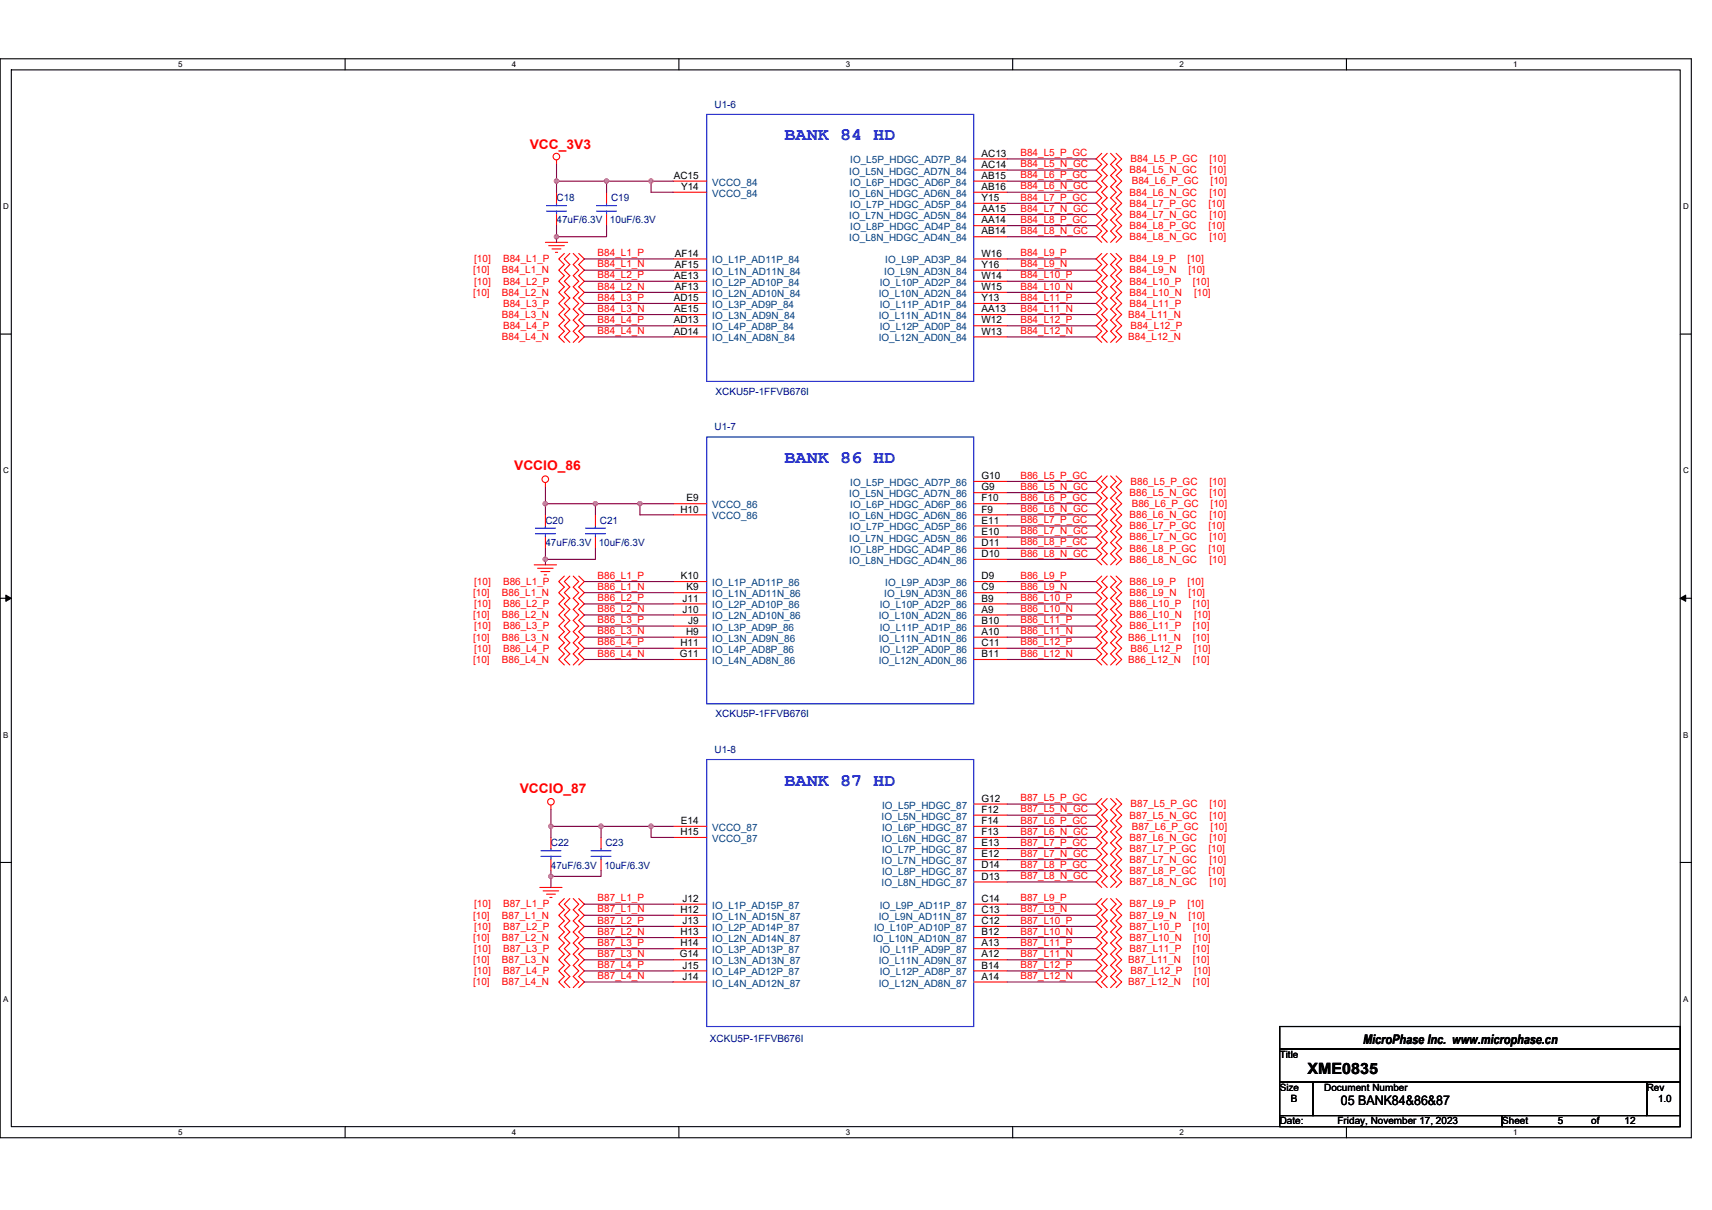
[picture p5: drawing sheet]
<svg xmlns="http://www.w3.org/2000/svg" width="297mm" height="210mm" viewBox="0 0 297 210" stroke-linecap="round" stroke-linejoin="round" font-family="sans-serif">
<defs><g id="words">
<g font-size="3.1" fill="#00f">
<text x="136.1" y="24.4">BANK 84 HD</text>
<text x="136.1" y="80.3">BANK 86 HD</text>
<text x="136.1" y="136.3">BANK 87 HD</text>
</g>
<text font-size="2.7" x="226.9" y="186.4">XME0835</text>
<g font-size="2.3" fill="#f00">
<text x="91.9" y="25.8">VCC_3V3</text>
<text x="89.2" y="81.6">VCCIO_86</text>
<text x="90.2" y="137.6">VCCIO_87</text>
</g>
<g font-size="2.3">
<text x="236.5" y="181.1">MicroPhase Inc. www.microphase.cn</text>
<text x="232.6" y="191.8">05 BANK84&amp;86&amp;87</text>
</g>
<g font-size="1.7" fill="#000080">
<text x="124" y="18.7">U1-6</text>
<text x="96.6" y="34.9">C18</text>
<text x="106" y="34.9">C19</text>
<text x="96.6" y="38.8">47uF/6.3V</text>
<text x="105.8" y="38.8">10uF/6.3V</text>
<text x="124.2" y="68.5">XCKU5P-1FFVB676I</text>
<text x="124" y="74.7">U1-7</text>
<text x="94.6" y="90.9">C20</text>
<text x="94.6" y="94.7">47uF/6.3V</text>
<text x="103.9" y="94.7">10uF/6.3V</text>
<text x="104.1" y="90.9">C21</text>
<text x="124.2" y="124.5">XCKU5P-1FFVB676I</text>
<text x="124" y="130.7">U1-8</text>
<text x="95.6" y="146.9">C22</text>
<text x="105" y="146.9">C23</text>
<text x="95.6" y="150.7">47uF/6.3V</text>
<text x="104.9" y="150.7">10uF/6.3V</text>
<text x="123.2" y="180.8">XCKU5P-1FFVB676I</text>
</g>
<g font-size="1.7" fill="#004080">
<text x="147.5" y="28.4">IO_L5P_HDGC_AD7P_84</text>
<text x="123.6" y="32.2">VCCO_84</text>
<text x="123.6" y="34.1">VCCO_84</text>
<text x="147.4" y="34.1">IO_L6N_HDGC_AD6N_84</text>
<text x="147.4" y="30.3">IO_L5N_HDGC_AD7N_84</text>
<text x="147.5" y="32.2">IO_L6P_HDGC_AD6P_84</text>
<text x="147.4" y="41.9">IO_L8N_HDGC_AD4N_84</text>
<text x="147.4" y="38">IO_L7N_HDGC_AD5N_84</text>
<text x="147.5" y="39.9">IO_L8P_HDGC_AD4P_84</text>
<text x="147.5" y="36.1">IO_L7P_HDGC_AD5P_84</text>
<text x="123.6" y="47.7">IO_L1N_AD11N_84</text>
<text x="123.6" y="45.7">IO_L1P_AD11P_84</text>
<text x="153.4" y="47.7">IO_L9N_AD3N_84</text>
<text x="153.6" y="45.7">IO_L9P_AD3P_84</text>
<text x="123.6" y="53.4">IO_L3P_AD9P_84</text>
<text x="123.6" y="51.5">IO_L2N_AD10N_84</text>
<text x="123.6" y="49.6">IO_L2P_AD10P_84</text>
<text x="152.5" y="51.5">IO_L10N_AD2N_84</text>
<text x="152.6" y="53.4">IO_L11P_AD1P_84</text>
<text x="152.6" y="49.6">IO_L10P_AD2P_84</text>
<text x="123.6" y="59.2">IO_L4N_AD8N_84</text>
<text x="123.6" y="57.3">IO_L4P_AD8P_84</text>
<text x="123.6" y="55.4">IO_L3N_AD9N_84</text>
<text x="152.5" y="59.2">IO_L12N_AD0N_84</text>
<text x="152.5" y="55.4">IO_L11N_AD1N_84</text>
<text x="152.6" y="57.3">IO_L12P_AD0P_84</text>
<text x="123.6" y="88.2">VCCO_86</text>
<text x="147.4" y="86.3">IO_L5N_HDGC_AD7N_86</text>
<text x="147.5" y="88.2">IO_L6P_HDGC_AD6P_86</text>
<text x="147.5" y="84.3">IO_L5P_HDGC_AD7P_86</text>
<text x="123.6" y="90.1">VCCO_86</text>
<text x="147.4" y="94">IO_L7N_HDGC_AD5N_86</text>
<text x="147.4" y="90.1">IO_L6N_HDGC_AD6N_86</text>
<text x="147.5" y="95.9">IO_L8P_HDGC_AD4P_86</text>
<text x="147.5" y="92.1">IO_L7P_HDGC_AD5P_86</text>
<text x="123.6" y="101.7">IO_L1P_AD11P_86</text>
<text x="147.4" y="97.9">IO_L8N_HDGC_AD4N_86</text>
<text x="153.6" y="101.7">IO_L9P_AD3P_86</text>
<text x="123.6" y="107.5">IO_L2N_AD10N_86</text>
<text x="123.6" y="105.6">IO_L2P_AD10P_86</text>
<text x="123.6" y="103.6">IO_L1N_AD11N_86</text>
<text x="152.5" y="107.5">IO_L10N_AD2N_86</text>
<text x="152.6" y="105.6">IO_L10P_AD2P_86</text>
<text x="153.4" y="103.6">IO_L9N_AD3N_86</text>
<text x="123.6" y="113.3">IO_L4P_AD8P_86</text>
<text x="123.6" y="111.4">IO_L3N_AD9N_86</text>
<text x="123.6" y="109.4">IO_L3P_AD9P_86</text>
<text x="152.5" y="111.4">IO_L11N_AD1N_86</text>
<text x="152.6" y="113.3">IO_L12P_AD0P_86</text>
<text x="152.6" y="109.4">IO_L11P_AD1P_86</text>
<text x="123.6" y="115.2">IO_L4N_AD8N_86</text>
<text x="152.5" y="115.2">IO_L12N_AD0N_86</text>
<text x="153" y="142.2">IO_L5N_HDGC_87</text>
<text x="153.1" y="140.3">IO_L5P_HDGC_87</text>
<text x="123.6" y="144.2">VCCO_87</text>
<text x="123.6" y="146.1">VCCO_87</text>
<text x="153" y="150">IO_L7N_HDGC_87</text>
<text x="153" y="146.1">IO_L6N_HDGC_87</text>
<text x="153.1" y="148">IO_L7P_HDGC_87</text>
<text x="153.1" y="144.2">IO_L6P_HDGC_87</text>
<text x="153" y="153.8">IO_L8N_HDGC_87</text>
<text x="153.1" y="151.9">IO_L8P_HDGC_87</text>
<text x="123.6" y="161.5">IO_L2P_AD14P_87</text>
<text x="123.6" y="159.6">IO_L1N_AD15N_87</text>
<text x="123.6" y="157.7">IO_L1P_AD15P_87</text>
<text x="151.7" y="161.5">IO_L10P_AD10P_87</text>
<text x="152.5" y="159.6">IO_L9N_AD11N_87</text>
<text x="152.6" y="157.7">IO_L9P_AD11P_87</text>
<text x="123.6" y="167.3">IO_L3N_AD13N_87</text>
<text x="123.6" y="165.4">IO_L3P_AD13P_87</text>
<text x="123.6" y="163.5">IO_L2N_AD14N_87</text>
<text x="151.5" y="163.5">IO_L10N_AD10N_87</text>
<text x="152.5" y="167.3">IO_L11N_AD9N_87</text>
<text x="152.6" y="165.4">IO_L11P_AD9P_87</text>
<text x="123.6" y="171.2">IO_L4N_AD12N_87</text>
<text x="123.6" y="169.3">IO_L4P_AD12P_87</text>
<text x="152.5" y="171.2">IO_L12N_AD8N_87</text>
<text x="152.6" y="169.3">IO_L12P_AD8P_87</text>
</g>
<g font-size="1.7">
<text x="170.3" y="29.1">AC14</text>
<text x="170.3" y="27.2">AC13</text>
<text x="116.9" y="31">AC15</text>
<text x="118.2" y="33">Y14</text>
<text x="170.3" y="33">AB16</text>
<text x="170.3" y="34.9">Y15</text>
<text x="170.3" y="31">AB15</text>
<text x="170.3" y="40.7">AB14</text>
<text x="170.3" y="36.8">AA15</text>
<text x="170.3" y="38.8">AA14</text>
<text x="117.1" y="46.5">AF15</text>
<text x="117.1" y="44.5">AF14</text>
<text x="170.3" y="46.5">Y16</text>
<text x="170.3" y="44.5">W16</text>
<text x="116.9" y="52.3">AD15</text>
<text x="117" y="48.4">AE13</text>
<text x="117.1" y="50.3">AF13</text>
<text x="170.3" y="52.3">Y13</text>
<text x="170.3" y="48.4">W14</text>
<text x="170.3" y="50.3">W15</text>
<text x="116.9" y="58.1">AD14</text>
<text x="116.9" y="56.1">AD13</text>
<text x="117" y="54.2">AE15</text>
<text x="170.3" y="56.1">W12</text>
<text x="170.3" y="58.1">W13</text>
<text x="170.3" y="54.2">AA13</text>
<text x="170.3" y="83.1">G10</text>
<text x="118.1" y="88.9">H10</text>
<text x="119.1" y="87">E9</text>
<text x="170.3" y="88.9">F9</text>
<text x="170.3" y="85.1">G9</text>
<text x="170.3" y="87">F10</text>
<text x="170.3" y="92.8">E10</text>
<text x="170.3" y="94.7">D11</text>
<text x="170.3" y="90.9">E11</text>
<text x="118.1" y="100.5">K10</text>
<text x="170.3" y="96.7">D10</text>
<text x="170.3" y="100.5">D9</text>
<text x="118.4" y="106.3">J10</text>
<text x="118.4" y="104.4">J11</text>
<text x="119.1" y="102.4">K9</text>
<text x="170.3" y="102.4">C9</text>
<text x="170.3" y="104.4">B9</text>
<text x="170.3" y="106.3">A9</text>
<text x="118.1" y="112.1">H11</text>
<text x="119" y="110.2">H9</text>
<text x="119.4" y="108.2">J9</text>
<text x="170.3" y="112.1">C11</text>
<text x="170.3" y="108.2">B10</text>
<text x="170.3" y="110.2">A10</text>
<text x="118" y="114">G11</text>
<text x="170.3" y="114">B11</text>
<text x="118.1" y="143">E14</text>
<text x="170.3" y="141.1">F12</text>
<text x="170.3" y="143">F14</text>
<text x="170.3" y="139.1">G12</text>
<text x="118.1" y="144.9">H15</text>
<text x="170.3" y="148.8">E12</text>
<text x="170.3" y="144.9">F13</text>
<text x="170.3" y="146.9">E13</text>
<text x="170.3" y="152.7">D13</text>
<text x="170.3" y="150.7">D14</text>
<text x="118.1" y="158.4">H12</text>
<text x="118.4" y="160.4">J13</text>
<text x="118.4" y="156.5">J12</text>
<text x="170.3" y="160.4">C12</text>
<text x="170.3" y="156.5">C14</text>
<text x="170.3" y="158.4">C13</text>
<text x="118" y="166.2">G14</text>
<text x="118.1" y="164.2">H14</text>
<text x="118.1" y="162.3">H13</text>
<text x="170.3" y="162.3">B12</text>
<text x="170.3" y="164.2">A13</text>
<text x="170.3" y="166.2">A12</text>
<text x="118.4" y="170">J14</text>
<text x="118.4" y="168.1">J15</text>
<text x="170.3" y="168.1">B14</text>
<text x="170.3" y="170">A14</text>
<text x="222" y="183.6">Title</text>
<text x="222" y="189.3">Size</text>
<text x="224" y="191.3">B</text>
<text x="229.8" y="189.3">Document Number</text>
<text x="285.7" y="189.3">Rev</text>
<text x="287.7" y="191.3">1.0</text>
<text x="222" y="195.1">Date:</text>
<text x="232.1" y="195.1">Friday, November 17, 2023</text>
<text x="260.6" y="195.1">Sheet</text>
<text x="270.3" y="195.1">5</text>
<text x="276.1" y="195.1">of</text>
<text x="281.9" y="195.1">12</text>
</g>
<g font-size="1.7" fill="#f00">
<text x="177.1" y="27.1">B84_L5_P_GC</text>
<text x="177.1" y="29">B84_L5_N_GC</text>
<text x="196.2" y="28.2">B84_L5_P_GC</text>
<text x="209.9" y="28.2">[10]</text>
<text x="177.1" y="30.9">B84_L6_P_GC</text>
<text x="177.1" y="32.9">B84_L6_N_GC</text>
<text x="177.1" y="34.8">B84_L7_P_GC</text>
<text x="196" y="30.1">B84_L5_N_GC</text>
<text x="196" y="34">B84_L6_N_GC</text>
<text x="196" y="35.9">B84_L7_P_GC</text>
<text x="196.4" y="32">B84_L6_P_GC</text>
<text x="209.7" y="35.9">[10]</text>
<text x="209.9" y="30.1">[10]</text>
<text x="209.9" y="34">[10]</text>
<text x="210.1" y="32">[10]</text>
<text x="177.1" y="36.7">B84_L7_N_GC</text>
<text x="177.1" y="40.6">B84_L8_N_GC</text>
<text x="177.1" y="38.7">B84_L8_P_GC</text>
<text x="196" y="39.7">B84_L8_P_GC</text>
<text x="196" y="37.8">B84_L7_N_GC</text>
<text x="196" y="41.7">B84_L8_N_GC</text>
<text x="209.7" y="39.7">[10]</text>
<text x="209.9" y="37.8">[10]</text>
<text x="209.9" y="41.7">[10]</text>
<text x="82.1" y="47.5">[10]</text>
<text x="82.3" y="45.5">[10]</text>
<text x="87.1" y="47.5">B84_L1_N</text>
<text x="87.3" y="45.5">B84_L1_P</text>
<text x="103.7" y="46.4">B84_L1_N</text>
<text x="103.7" y="44.4">B84_L1_P</text>
<text x="177.1" y="46.4">B84_L9_N</text>
<text x="177.1" y="44.4">B84_L9_P</text>
<text x="196" y="47.5">B84_L9_N</text>
<text x="196" y="45.5">B84_L9_P</text>
<text x="206" y="45.5">[10]</text>
<text x="206.2" y="47.5">[10]</text>
<text x="82.1" y="51.3">[10]</text>
<text x="82.3" y="49.4">[10]</text>
<text x="87.1" y="51.3">B84_L2_N</text>
<text x="87.3" y="49.4">B84_L2_P</text>
<text x="87.3" y="53.3">B84_L3_P</text>
<text x="103.7" y="50.2">B84_L2_N</text>
<text x="103.7" y="48.3">B84_L2_P</text>
<text x="103.7" y="52.2">B84_L3_P</text>
<text x="177.1" y="52.2">B84_L11_P</text>
<text x="177.1" y="50.2">B84_L10_N</text>
<text x="177.1" y="48.3">B84_L10_P</text>
<text x="196" y="53.3">B84_L11_P</text>
<text x="196" y="51.3">B84_L10_N</text>
<text x="196" y="49.4">B84_L10_P</text>
<text x="207" y="49.4">[10]</text>
<text x="207.2" y="51.3">[10]</text>
<text x="87.1" y="55.2">B84_L3_N</text>
<text x="87.1" y="59">B84_L4_N</text>
<text x="87.3" y="57.1">B84_L4_P</text>
<text x="103.7" y="54.1">B84_L3_N</text>
<text x="103.7" y="58">B84_L4_N</text>
<text x="103.7" y="56">B84_L4_P</text>
<text x="177.1" y="54.1">B84_L11_N</text>
<text x="177.1" y="58">B84_L12_N</text>
<text x="177.1" y="56">B84_L12_P</text>
<text x="195.8" y="55.2">B84_L11_N</text>
<text x="195.8" y="59">B84_L12_N</text>
<text x="196.2" y="57.1">B84_L12_P</text>
<text x="177.1" y="83.1">B86_L5_P_GC</text>
<text x="177.1" y="86.9">B86_L6_P_GC</text>
<text x="177.1" y="88.9">B86_L6_N_GC</text>
<text x="177.1" y="85">B86_L5_N_GC</text>
<text x="196" y="86.1">B86_L5_N_GC</text>
<text x="196" y="89.9">B86_L6_N_GC</text>
<text x="196.2" y="84.1">B86_L5_P_GC</text>
<text x="196.4" y="88">B86_L6_P_GC</text>
<text x="209.9" y="86.1">[10]</text>
<text x="209.9" y="89.9">[10]</text>
<text x="209.9" y="84.1">[10]</text>
<text x="210.1" y="88">[10]</text>
<text x="177.1" y="92.7">B86_L7_N_GC</text>
<text x="177.1" y="90.8">B86_L7_P_GC</text>
<text x="177.1" y="94.7">B86_L8_P_GC</text>
<text x="196" y="95.7">B86_L8_P_GC</text>
<text x="196" y="93.8">B86_L7_N_GC</text>
<text x="196" y="91.9">B86_L7_P_GC</text>
<text x="209.7" y="95.7">[10]</text>
<text x="209.7" y="91.9">[10]</text>
<text x="209.9" y="93.8">[10]</text>
<text x="82.3" y="101.5">[10]</text>
<text x="87.3" y="101.5">B86_L1_P</text>
<text x="103.7" y="100.4">B86_L1_P</text>
<text x="177.1" y="100.4">B86_L9_P</text>
<text x="177.1" y="96.6">B86_L8_N_GC</text>
<text x="196" y="101.5">B86_L9_P</text>
<text x="196" y="97.6">B86_L8_N_GC</text>
<text x="206" y="101.5">[10]</text>
<text x="209.9" y="97.6">[10]</text>
<text x="82.1" y="103.4">[10]</text>
<text x="82.1" y="107.3">[10]</text>
<text x="82.3" y="105.4">[10]</text>
<text x="87.1" y="103.4">B86_L1_N</text>
<text x="87.1" y="107.3">B86_L2_N</text>
<text x="87.3" y="105.4">B86_L2_P</text>
<text x="103.7" y="106.2">B86_L2_N</text>
<text x="103.7" y="104.3">B86_L2_P</text>
<text x="103.7" y="102.4">B86_L1_N</text>
<text x="177.1" y="102.4">B86_L9_N</text>
<text x="177.1" y="106.2">B86_L10_N</text>
<text x="177.1" y="104.3">B86_L10_P</text>
<text x="196" y="103.4">B86_L9_N</text>
<text x="196" y="107.3">B86_L10_N</text>
<text x="196" y="105.4">B86_L10_P</text>
<text x="206.2" y="103.4">[10]</text>
<text x="207" y="105.4">[10]</text>
<text x="207.2" y="107.3">[10]</text>
<text x="82.1" y="111.2">[10]</text>
<text x="82.3" y="109.2">[10]</text>
<text x="82.3" y="113.1">[10]</text>
<text x="87.1" y="111.2">B86_L3_N</text>
<text x="87.3" y="109.2">B86_L3_P</text>
<text x="87.3" y="113.1">B86_L4_P</text>
<text x="103.7" y="110.1">B86_L3_N</text>
<text x="103.7" y="108.2">B86_L3_P</text>
<text x="103.7" y="114">B86_L4_N</text>
<text x="103.7" y="112">B86_L4_P</text>
<text x="177.1" y="110.1">B86_L11_N</text>
<text x="177.1" y="114">B86_L12_N</text>
<text x="177.1" y="112">B86_L12_P</text>
<text x="177.1" y="108.2">B86_L11_P</text>
<text x="195.8" y="111.2">B86_L11_N</text>
<text x="196" y="109.2">B86_L11_P</text>
<text x="196.2" y="113.1">B86_L12_P</text>
<text x="207" y="111.2">[10]</text>
<text x="207" y="109.2">[10]</text>
<text x="207.2" y="113.1">[10]</text>
<text x="82.1" y="115">[10]</text>
<text x="87.1" y="115">B86_L4_N</text>
<text x="195.8" y="115">B86_L12_N</text>
<text x="207" y="115">[10]</text>
<text x="177.1" y="139">B87_L5_P_GC</text>
<text x="177.1" y="142.9">B87_L6_P_GC</text>
<text x="177.1" y="141">B87_L5_N_GC</text>
<text x="196" y="142">B87_L5_N_GC</text>
<text x="196.2" y="140.1">B87_L5_P_GC</text>
<text x="196.4" y="144">B87_L6_P_GC</text>
<text x="209.9" y="142">[10]</text>
<text x="209.9" y="140.1">[10]</text>
<text x="210.1" y="144">[10]</text>
<text x="177.1" y="144.8">B87_L6_N_GC</text>
<text x="177.1" y="148.7">B87_L7_N_GC</text>
<text x="177.1" y="146.8">B87_L7_P_GC</text>
<text x="196" y="145.9">B87_L6_N_GC</text>
<text x="196" y="149.8">B87_L7_N_GC</text>
<text x="196" y="147.8">B87_L7_P_GC</text>
<text x="209.7" y="147.8">[10]</text>
<text x="209.9" y="145.9">[10]</text>
<text x="209.9" y="149.8">[10]</text>
<text x="177.1" y="152.6">B87_L8_N_GC</text>
<text x="177.1" y="150.6">B87_L8_P_GC</text>
<text x="196" y="151.7">B87_L8_P_GC</text>
<text x="196" y="153.6">B87_L8_N_GC</text>
<text x="209.7" y="151.7">[10]</text>
<text x="209.9" y="153.6">[10]</text>
<text x="82.1" y="159.4">[10]</text>
<text x="82.3" y="157.5">[10]</text>
<text x="82.3" y="161.4">[10]</text>
<text x="87.1" y="159.4">B87_L1_N</text>
<text x="87.3" y="157.5">B87_L1_P</text>
<text x="87.3" y="161.4">B87_L2_P</text>
<text x="103.7" y="160.3">B87_L2_P</text>
<text x="103.7" y="158.3">B87_L1_N</text>
<text x="103.7" y="156.4">B87_L1_P</text>
<text x="177.1" y="158.3">B87_L9_N</text>
<text x="177.1" y="156.4">B87_L9_P</text>
<text x="177.1" y="160.3">B87_L10_P</text>
<text x="196" y="159.4">B87_L9_N</text>
<text x="196" y="157.5">B87_L9_P</text>
<text x="196" y="161.4">B87_L10_P</text>
<text x="206" y="157.5">[10]</text>
<text x="206.2" y="159.4">[10]</text>
<text x="207" y="161.4">[10]</text>
<text x="82.1" y="163.3">[10]</text>
<text x="82.1" y="167.1">[10]</text>
<text x="82.3" y="165.2">[10]</text>
<text x="87.1" y="163.3">B87_L2_N</text>
<text x="87.1" y="167.1">B87_L3_N</text>
<text x="87.3" y="165.2">B87_L3_P</text>
<text x="103.7" y="162.2">B87_L2_N</text>
<text x="103.7" y="166.1">B87_L3_N</text>
<text x="103.7" y="164.1">B87_L3_P</text>
<text x="103.7" y="168">B87_L4_P</text>
<text x="177.1" y="166.1">B87_L11_N</text>
<text x="177.1" y="168">B87_L12_P</text>
<text x="177.1" y="164.1">B87_L11_P</text>
<text x="177.1" y="162.2">B87_L10_N</text>
<text x="195.8" y="167.1">B87_L11_N</text>
<text x="196" y="165.2">B87_L11_P</text>
<text x="196" y="163.3">B87_L10_N</text>
<text x="207" y="167.1">[10]</text>
<text x="207" y="165.2">[10]</text>
<text x="207.2" y="163.3">[10]</text>
<text x="82.1" y="171">[10]</text>
<text x="82.3" y="169.1">[10]</text>
<text x="87.1" y="171">B87_L4_N</text>
<text x="87.3" y="169.1">B87_L4_P</text>
<text x="103.7" y="169.9">B87_L4_N</text>
<text x="177.1" y="169.9">B87_L12_N</text>
<text x="195.8" y="171">B87_L12_N</text>
<text x="196.2" y="169.1">B87_L12_P</text>
<text x="207" y="171">[10]</text>
<text x="207.2" y="169.1">[10]</text>
</g>
<g font-size="1.4">
<text x="30.9" y="11.7">5</text>
<text x="88.8" y="11.7">4</text>
<text x="146.7" y="11.7">3</text>
<text x="204.7" y="11.7">2</text>
<text x="262.6" y="11.7">1</text>
<text x=".5" y="36.3">D</text>
<text x="292" y="36.3">D</text>
<text x=".5" y="82.1">C</text>
<text x="292" y="82.1">C</text>
<text x=".5" y="128">B</text>
<text x="292" y="128">B</text>
<text x=".5" y="173.8">A</text>
<text x="292" y="173.8">A</text>
<text x="30.9" y="197">5</text>
<text x="88.8" y="197">4</text>
<text x="146.7" y="197">3</text>
<text x="204.7" y="197">2</text>
<text x="262.6" y="197">1</text>
</g>
</g></defs>
<path d="M0 10.2h293.5v187.2h-293.5zM2 12.1h289.5v183.4h-289.5z" fill="none" stroke="#000" stroke-width=".19"/>
<g fill="#fff">
<path d="M30.9 10.4h.8v1.6h-.8z"/>
<path d="M30.9 195.7h.8v1.6h-.8z"/>
</g>
<path d="M59.9 10.2v1.9M59.9 195.5v1.9" fill="none" stroke="#000" stroke-width=".19"/>
<g fill="#fff">
<path d="M88.8 10.4h.8v1.6h-.8z"/>
<path d="M88.8 195.7h.8v1.6h-.8z"/>
</g>
<path d="M117.8 10.2v1.9M117.8 195.5v1.9" fill="none" stroke="#000" stroke-width=".19"/>
<g fill="#fff">
<path d="M146.7 10.4h.8v1.6h-.8z"/>
<path d="M146.7 195.7h.8v1.6h-.8z"/>
</g>
<path d="M175.7 10.2v1.9M175.7 195.5v1.9" fill="none" stroke="#000" stroke-width=".19"/>
<g fill="#fff">
<path d="M204.7 10.4h.7v1.6h-.7z"/>
<path d="M204.7 195.7h.7v1.6h-.7z"/>
</g>
<path d="M233.6 10.2v1.9M233.6 195.5v1.9" fill="none" stroke="#000" stroke-width=".19"/>
<g fill="#fff">
<path d="M262.6 10.4h.7v1.6h-.7z"/>
<path d="M262.6 195.7h.7v1.6h-.7z"/>
<path d="M.5 35.1h1v1.5h-1z"/>
<path d="M292 35.1h1v1.5h-1z"/>
<path d="M.5 80.9h1v1.5h-1z"/>
<path d="M292 80.9h1v1.5h-1z"/>
</g>
<path d="M0 58h2M291.5 58h2" fill="none" stroke="#000" stroke-width=".19"/>
<g fill="#fff">
<path d="M.5 126.7h.9v1.6h-.9z"/>
<path d="M292 126.7h.9v1.6h-.9z"/>
</g>
<path d="M0 103.8h2M291.5 103.8h2" fill="none" stroke="#000" stroke-width=".19"/>
<path d="M1 103.3l1 .5-1 .6zM291.5 103.8l1-.5v1.1z" fill="#000" stroke="#000" stroke-width=".17"/>
<g fill="#fff">
<path d="M.5 172.6h.9v1.5h-.9z"/>
<path d="M292 172.6h.9v1.5h-.9z"/>
</g>
<path d="M0 149.7h2M291.5 149.7h2M222 178.1h69.5v3.9h-69.5zM222 182h69.5v5.8h-69.5zM222 187.8h5.8v5.8h-5.8zM222 193.6h38.6v1.9h-38.6zM227.8 187.8h57.9v5.8h-57.9zM260.6 193.6h30.9v1.9h-30.9zM285.7 187.8h5.8v5.8h-5.8z" fill="none" stroke="#000" stroke-width=".19"/>
<g fill="none" stroke="#f00" stroke-width=".19">
<path d="M96.6 27.8v.7M96.6 33.4v1.9M96.6 37.2v2M105.2 33.4v1.9M105.2 37.2v2M116.8 31.4h5.8M116.8 33.4h5.8M168.9 39.2h5.8M168.9 37.2h5.8M168.9 35.3h5.8M168.9 33.4h5.8M168.9 31.4h5.8"/>
<path d="M168.9 29.5h5.8M168.9 27.6h5.8M191.2 26.6l-1 1 1 .9-1 1 1 1-1 .9 1 1-1 1 1 .9-1 1 1 1-1 .9 1 1-1 1 1 .9-1 1 1 1M192.1 26.6l-.9 1 .9 .9-.9 1 .9 1-.9 .9 .9 1-.9 1 .9 .9-.9 1 .9 1-.9 .9 .9 1-.9 1 .9 .9-.9 1 .9 1M192.7 26.6l1 1-1 .9 1 1-1 1 1 .9-1 1 1 1-1 .9 1 1-1 1 1 .9-1 1 1 1-1 .9 1 1-1 1M193.7 26.6l.9 1-.9 .9 .9 1-.9 1 .9 .9-.9 1 .9 1-.9 .9 .9 1-.9 1 .9 .9-.9 1 .9 1-.9 .9 .9 1-.9 1M94.6 42.1h3.9M95.2 42.6h2.7M95.8 43.2h1.5M96.4 43.8h.3M97.9 44l-1 .9 1 1-1 1 1 .9-1 1 1 1-1 .9 1 1-1 1 1 .9-1 1 1 1-1 .9 1 1-1 1 1 .9M98.9 44l-1 .9 1 1-1 1 1 .9-1 1 1 1-1 .9 1 1-1 1 1 .9-1 1 1 1-1 .9 1 1-1 1 1 .9"/>
<path d="M99.5 44l.9 .9-.9 1 .9 1-.9 .9 .9 1-.9 1 .9 .9-.9 1 .9 1-.9 .9 .9 1-.9 1 .9 .9-.9 1 .9 1-.9 .9M100.4 44l1 .9-1 1 1 1-1 .9 1 1-1 1 1 .9-1 1 1 1-1 .9 1 1-1 1 1 .9-1 1 1 1-1 .9M116.8 58.5h5.8M116.8 56.5h5.8M116.8 54.6h5.8M116.8 52.7h5.8M116.8 50.7h5.8M116.8 48.8h5.8M116.8 46.9h5.8M116.8 44.9h5.8M168.9 58.5h5.8M168.9 56.5h5.8"/>
<path d="M168.9 54.6h5.8M168.9 52.7h5.8M168.9 50.7h5.8M168.9 48.8h5.8M168.9 46.9h5.8M168.9 44.9h5.8M168.9 41.1h5.8M191.2 44l-1 .9 1 1-1 1 1 .9-1 1 1 1-1 .9 1 1-1 1 1 .9-1 1 1 1-1 .9 1 1-1 1 1 .9M192.1 44l-.9 .9 .9 1-.9 1 .9 .9-.9 1 .9 1-.9 .9 .9 1-.9 1 .9 .9-.9 1 .9 1-.9 .9 .9 1-.9 1 .9 .9M192.7 44l1 .9-1 1 1 1-1 .9 1 1-1 1 1 .9-1 1 1 1-1 .9 1 1-1 1 1 .9-1 1 1 1-1 .9M193.7 44l.9 .9-.9 1 .9 1-.9 .9 .9 1-.9 1 .9 .9-.9 1 .9 1-.9 .9 .9 1-.9 1 .9 .9-.9 1 .9 1-.9 .9M92.7 98h3.9"/>
<path d="M93.3 98.6h2.7M93.8 99.2h1.6M94.4 99.8h.4M94.6 83.8v.7M94.6 89.3v2M94.6 93.2v1.9M97.9 100l-1 .9 1 1-1 .9 1 1-1 1 1 .9-1 1 1 1-1 .9 1 1-1 1 1 .9-1 1 1 1-1 .9 1 1M98.9 100l-1 .9 1 1-1 .9 1 1-1 1 1 .9-1 1 1 1-1 .9 1 1-1 1 1 .9-1 1 1 1-1 .9 1 1M99.5 100l.9 .9-.9 1 .9 .9-.9 1 .9 1-.9 .9 .9 1-.9 1 .9 .9-.9 1 .9 1-.9 .9 .9 1-.9 1 .9 .9-.9 1M100.4 100l1 .9-1 1 1 .9-1 1 1 1-1 .9 1 1-1 1 1 .9-1 1 1 1-1 .9 1 1-1 1 1 .9-1 1M103.3 89.3v2M103.3 93.2v1.9"/>
<path d="M116.8 87.4h5.8M116.8 89.3h5.8M168.9 97.1h5.8M168.9 95.1h5.8M168.9 93.2h5.8M168.9 91.3h5.8M168.9 89.3h5.8M168.9 87.4h5.8M168.9 85.5h5.8M168.9 83.5h5.8M191.2 82.6l-1 .9 1 1-1 1 1 .9-1 1 1 1-1 .9 1 1-1 1 1 .9-1 1 1 1-1 .9 1 1-1 1 1 .9M191.2 100l-1 .9 1 1-1 .9 1 1-1 1 1 .9-1 1 1 1-1 .9 1 1-1 1 1 .9-1 1 1 1-1 .9 1 1"/>
<path d="M192.1 82.6l-.9 .9 .9 1-.9 1 .9 .9-.9 1 .9 1-.9 .9 .9 1-.9 1 .9 .9-.9 1 .9 1-.9 .9 .9 1-.9 1 .9 .9M192.1 100l-.9 .9 .9 1-.9 .9 .9 1-.9 1 .9 .9-.9 1 .9 1-.9 .9 .9 1-.9 1 .9 .9-.9 1 .9 1-.9 .9 .9 1M192.7 82.6l1 .9-1 1 1 1-1 .9 1 1-1 1 1 .9-1 1 1 1-1 .9 1 1-1 1 1 .9-1 1 1 1-1 .9M192.7 100l1 .9-1 1 1 .9-1 1 1 1-1 .9 1 1-1 1 1 .9-1 1 1 1-1 .9 1 1-1 1 1 .9-1 1M193.7 82.6l.9 .9-.9 1 .9 1-.9 .9 .9 1-.9 1 .9 .9-.9 1 .9 1-.9 .9 .9 1-.9 1 .9 .9-.9 1 .9 1-.9 .9M193.7 100l.9 .9-.9 1 .9 .9-.9 1 .9 1-.9 .9 .9 1-.9 1 .9 .9-.9 1 .9 1-.9 .9 .9 1-.9 1 .9 .9-.9 1M116.8 114.4h5.8M116.8 112.5h5.8M116.8 110.6h5.8M116.8 108.6h5.8M116.8 106.7h5.8M116.8 104.8h5.8"/>
<path d="M116.8 102.8h5.8M116.8 100.9h5.8M168.9 114.4h5.8M168.9 112.5h5.8M168.9 110.6h5.8M168.9 108.6h5.8M168.9 106.7h5.8M168.9 104.8h5.8M168.9 102.8h5.8M168.9 100.9h5.8M95.6 139.7v.8M168.9 139.5h5.8"/>
<path d="M191.2 138.6l-1 .9 1 1-1 1 1 .9-1 1 1 1-1 .9 1 1-1 1 1 .9-1 1 1 1-1 .9 1 1-1 1 1 .9M192.1 138.6l-.9 .9 .9 1-.9 1 .9 .9-.9 1 .9 1-.9 .9 .9 1-.9 1 .9 .9-.9 1 .9 1-.9 .9 .9 1-.9 1 .9 .9M192.7 138.6l1 .9-1 1 1 1-1 .9 1 1-1 1 1 .9-1 1 1 1-1 .9 1 1-1 1 1 .9-1 1 1 1-1 .9M193.7 138.6l.9 .9-.9 1 .9 1-.9 .9 .9 1-.9 1 .9 .9-.9 1 .9 1-.9 .9 .9 1-.9 1 .9 .9-.9 1 .9 1-.9 .9M93.7 154h3.8M94.2 154.6h2.7M94.8 155.2h1.6M95.4 155.7h.4M95.6 145.3v2M95.6 149.2v1.9M97.9 155.9l-1 1 1 1-1 .9 1 1-1 1 1 .9-1 1 1 1-1 .9 1 1-1 1 1 .9-1 1 1 1-1 .9 1 1M98.9 155.9l-1 1 1 1-1 .9 1 1-1 1 1 .9-1 1 1 1-1 .9 1 1-1 1 1 .9-1 1 1 1-1 .9 1 1"/>
<path d="M99.5 155.9l.9 1-.9 1 .9 .9-.9 1 .9 1-.9 .9 .9 1-.9 1 .9 .9-.9 1 .9 1-.9 .9 .9 1-.9 1 .9 .9-.9 1M100.4 155.9l1 1-1 1 1 .9-1 1 1 1-1 .9 1 1-1 1 1 .9-1 1 1 1-1 .9 1 1-1 1 1 .9-1 1M104.3 145.3v2M104.3 149.2v1.9M116.8 158.8h5.8M116.8 156.9h5.8M116.8 143.4h5.8M116.8 145.3h5.8M168.9 158.8h5.8M168.9 156.9h5.8M168.9 153.1h5.8M168.9 151.1h5.8"/>
<path d="M168.9 149.2h5.8M168.9 147.3h5.8M168.9 145.3h5.8M168.9 143.4h5.8M168.9 141.5h5.8M191.2 155.9l-1 1 1 1-1 .9 1 1-1 1 1 .9-1 1 1 1-1 .9 1 1-1 1 1 .9-1 1 1 1-1 .9 1 1M192.1 155.9l-.9 1 .9 1-.9 .9 .9 1-.9 1 .9 .9-.9 1 .9 1-.9 .9 .9 1-.9 1 .9 .9-.9 1 .9 1-.9 .9 .9 1M192.7 155.9l1 1-1 1 1 .9-1 1 1 1-1 .9 1 1-1 1 1 .9-1 1 1 1-1 .9 1 1-1 1 1 .9-1 1M193.7 155.9l.9 1-.9 1 .9 .9-.9 1 .9 1-.9 .9 .9 1-.9 1 .9 .9-.9 1 .9 1-.9 .9 .9 1-.9 1 .9 .9-.9 1M116.8 170.4h5.8M116.8 168.5h5.8M116.8 166.6h5.8"/>
<path d="M116.8 164.6h5.8M116.8 162.7h5.8M116.8 160.8h5.8M168.9 170.4h5.8M168.9 168.5h5.8M168.9 166.6h5.8M168.9 164.6h5.8M168.9 162.7h5.8M168.9 160.8h5.8"/>
<circle cx="96.5" cy="27.2" r=".57"/>
<circle cx="94.6" cy="83.2" r=".57"/>
<circle cx="95.6" cy="139.1" r=".57"/>
</g>
<g fill="none" stroke="#00f" stroke-width=".19">
<path d="M122.6 19.9h46.3v46.3h-46.3zM94.8 36.6h3.5M94.8 35.7h3.5M96.6 35.3v.4M96.6 36.6v.6M103.5 36.6h3.5M103.5 35.7h3.5M105.2 35.3v.4M105.2 36.6v.6M122.6 75.8h46.3v46.4h-46.3zM92.9 92.6h3.5M92.9 91.7h3.5"/>
<path d="M94.6 91.3v.4M94.6 92.6v.6M101.6 92.6h3.4M101.6 91.7h3.4M103.3 91.3v.4M103.3 92.6v.6M122.6 131.8h46.3v46.3h-46.3zM93.8 148.6h3.5M93.8 147.6h3.5M95.6 147.3v.3M95.6 148.6v.6M102.5 148.6h3.5"/>
<path d="M102.5 147.6h3.5M104.3 147.3v.3M104.3 148.6v.6"/>
</g>
<g fill="none" stroke="#800040" stroke-width=".19">
<path d="M96.6 39.2v1.9M96.6 31.4v2M96.6 28.5v2.9M96.6 31.4h8.6M105.2 39.2v1.9h-8.6v1M113 31.4h-7.8v2M116.8 31.4h-3.8v2h3.8M174.7 27.6h15.5M174.7 31.4h15.5M174.7 33.4h15.5M174.7 29.5h15.5M174.7 37.2h15.5"/>
<path d="M174.7 35.3h15.5M174.7 39.2h15.5M101.4 50.7h15.4M101.4 48.8h15.4M101.4 46.9h15.4M101.4 54.6h15.4M101.4 52.7h15.4M101.4 58.5h15.4M101.4 56.5h15.4M101.4 44.9h15.4M174.7 46.9h15.5M174.7 44.9h15.5"/>
<path d="M174.7 54.6h15.5M174.7 58.5h15.5M174.7 56.5h15.5M174.7 52.7h15.5M174.7 50.7h15.5M174.7 48.8h15.5M174.7 41.1h15.5M94.6 95.1v2M94.6 84.5v4.8M94.6 87.4h8.7M94.6 97.1v.9M103.3 87.4v1.9"/>
<path d="M103.3 95.1v2h-8.7M103.3 87.4h7.7M116.8 87.4h-5.8v1.9h5.8M174.7 83.5h15.5M174.7 87.4h15.5M174.7 89.3h15.5M174.7 85.5h15.5M174.7 93.2h15.5M174.7 91.3h15.5M174.7 97.1h15.5M174.7 95.1h15.5M101.4 106.7h15.4"/>
<path d="M101.4 104.8h15.4M101.4 102.8h15.4M101.4 110.6h15.4M101.4 108.6h15.4M101.4 114.4h15.4M101.4 112.5h15.4M101.4 100.9h15.4M174.7 102.8h15.5M174.7 100.9h15.5M174.7 110.6h15.5M174.7 114.4h15.5M174.7 112.5h15.5"/>
<path d="M174.7 108.6h15.5M174.7 106.7h15.5M174.7 104.8h15.5M174.7 139.5h15.5M95.6 151.1v1M95.6 140.5v4.8M95.6 143.4h8.7M95.6 152.1v1.9M101.4 158.8h15.4M101.4 156.9h15.4M104.3 143.4v1.9M104.3 151.1v1h-8.7"/>
<path d="M104.3 143.4h8.7M113 143.4v1.9h3.8M113 143.4h3.8M174.7 143.4h15.5M174.7 145.3h15.5M174.7 141.5h15.5M174.7 158.8h15.5M174.7 156.9h15.5M174.7 149.2h15.5M174.7 147.3h15.5M174.7 153.1h15.5M174.7 151.1h15.5"/>
<path d="M101.4 162.7h15.4M101.4 160.8h15.4M101.4 166.6h15.4M101.4 164.6h15.4M101.4 170.4h15.4M101.4 168.5h15.4M174.7 166.6h15.5M174.7 170.4h15.5M174.7 168.5h15.5M174.7 164.6h15.5M174.7 162.7h15.5M174.7 160.8h15.5"/>
</g>
<g fill="#f0f" stroke="#f0f" stroke-width=".19">
<circle cx="96.5" cy="41.1" r=".38"/>
<circle cx="96.5" cy="31.4" r=".38"/>
<circle cx="94.6" cy="87.4" r=".38"/>
<circle cx="103.3" cy="87.4" r=".38"/>
<circle cx="95.6" cy="143.4" r=".38"/>
<circle cx="105.2" cy="31.4" r=".38"/>
<circle cx="112.9" cy="31.4" r=".38"/>
<circle cx="111" cy="87.4" r=".38"/>
<circle cx="94.6" cy="97.1" r=".38"/>
<circle cx="104.3" cy="143.4" r=".38"/>
<circle cx="112.9" cy="143.4" r=".38"/>
<circle cx="95.6" cy="152.1" r=".38"/>
</g>
<use href="#words"/>
</svg>
